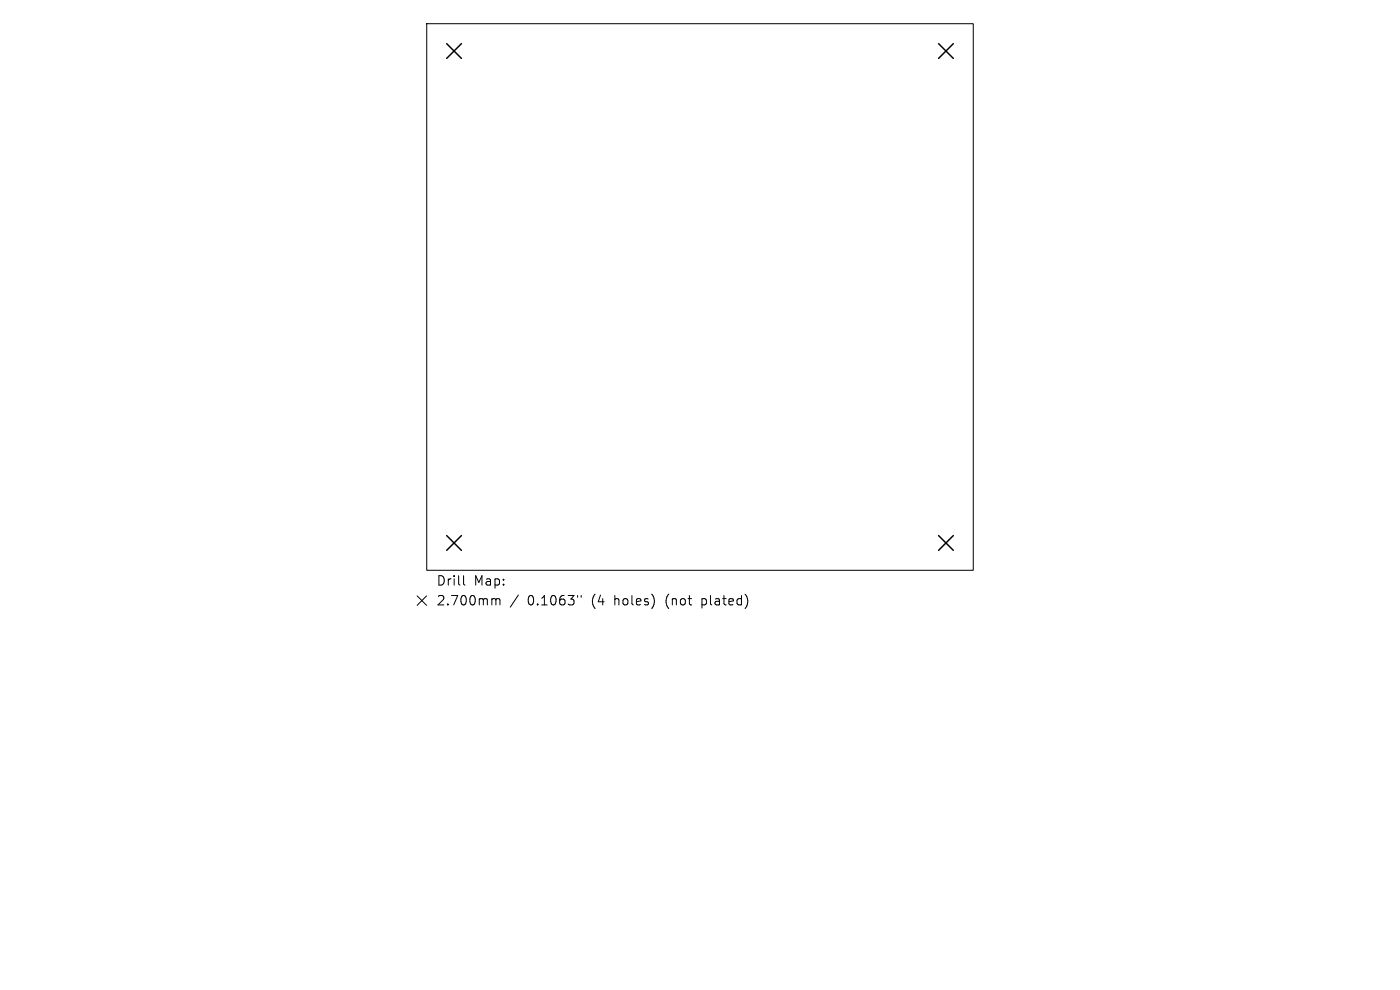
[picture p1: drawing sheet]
<svg xmlns="http://www.w3.org/2000/svg" width="297mm" height="210mm" viewBox="0 0 297 210" stroke-linecap="round" stroke-linejoin="round" font-family="sans-serif">
<defs><g id="words">
<g font-size="2.8">
<text x="92.5" y="124.5">Drill</text>
<text x="100.5" y="124.5">Map:</text>
<text x="92.5" y="128.7">2.700mm</text>
<text x="111.9" y="128.7">0.1063&quot;</text>
<text x="125.7" y="128.7">(4</text>
<text x="130.6" y="128.7">holes)</text>
<text x="141.7" y="128.7">(not</text>
<text x="149.5" y="128.7">plated)</text>
</g>
</g></defs>
<path d="M90.5 5h116v116h-116zM88.5 126.4l2 2M90.5 126.4l-2 2M98.3 122.1v1.7l.3 .3M104.6 127l.5 .1 .1 .2M105.2 127.3l.3-.3 .5 .1 .1 1.2M105.2 127.3v1M110 126.2l-1.8 2.6M122.5 126.3v.4M123.3 126.3v.4" fill="none" stroke="#000" stroke-width=".21"/>
<path d="M94.8 9.3l3.1 3.1M97.9 9.3l-3.1 3.1M199.1 9.3l3.1 3.1M202.2 9.3l-3.1 3.1M94.8 113.6l3.1 3.1M97.9 113.6l-3.1 3.1M199.1 113.6l3.1 3.1M202.2 113.6l-3.1 3.1" fill="none" stroke="#000" stroke-width=".31"/>
<use href="#words"/>
</svg>
